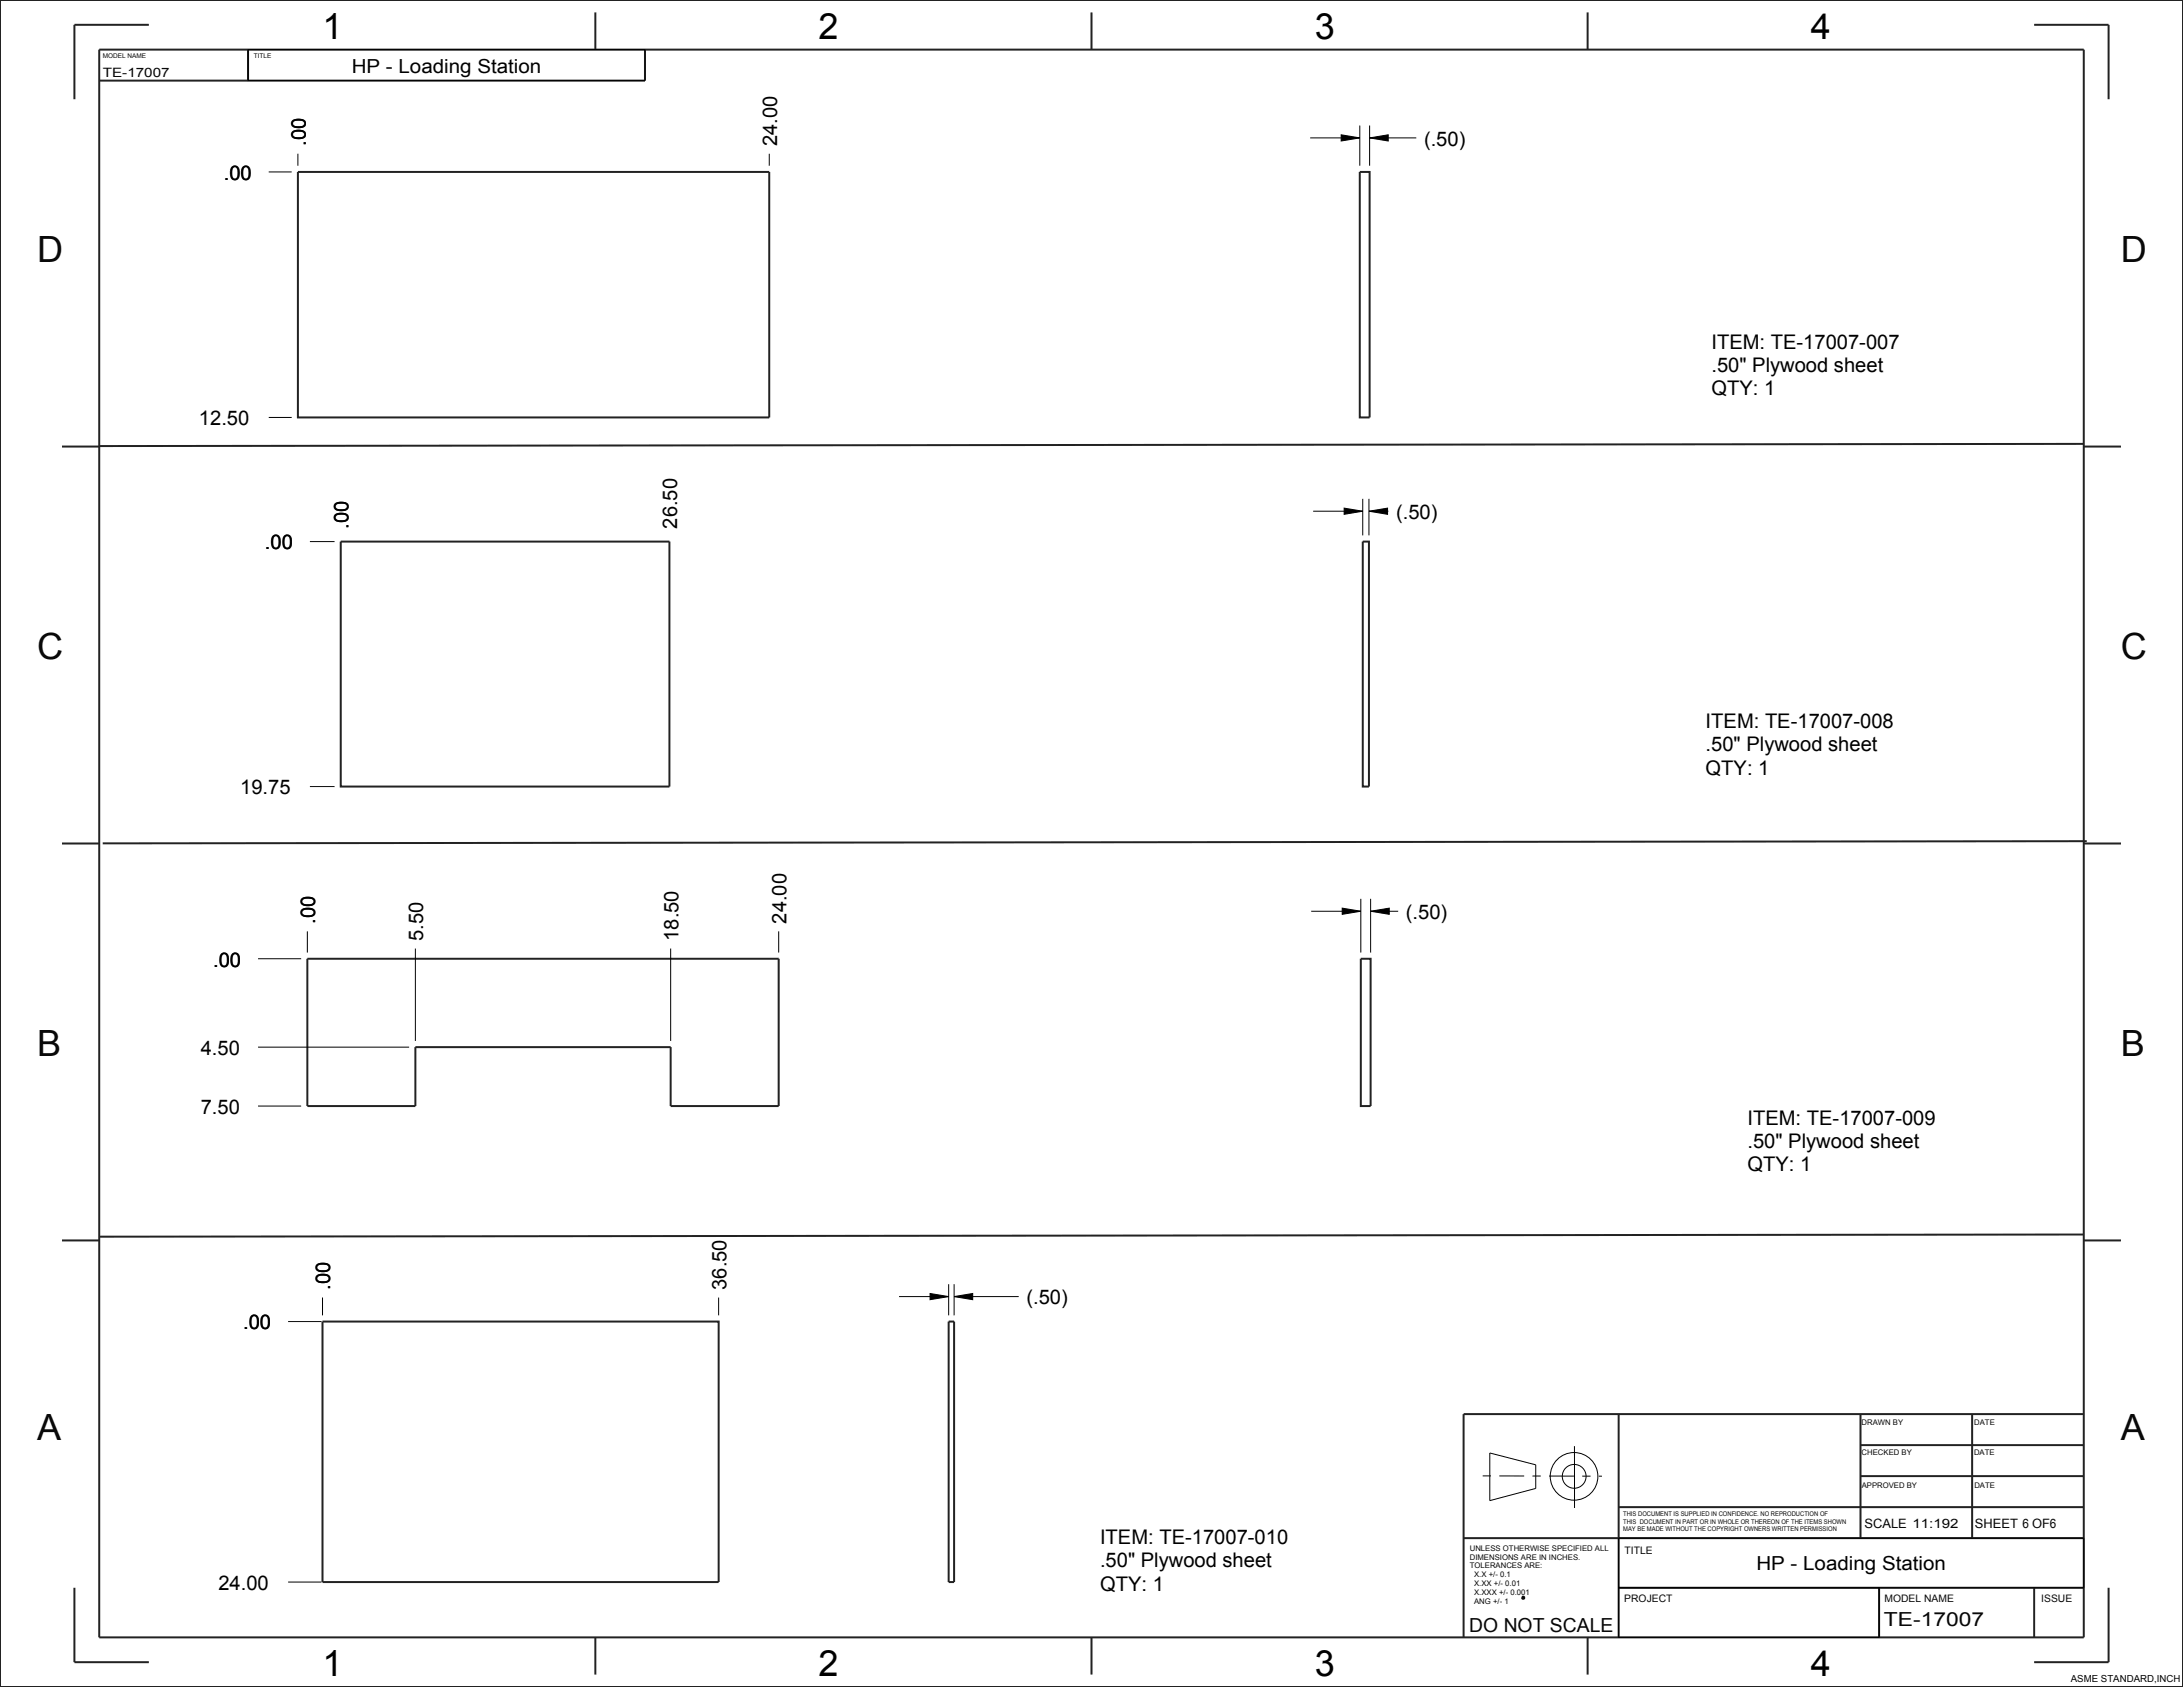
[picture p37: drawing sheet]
<svg xmlns="http://www.w3.org/2000/svg" width="559mm" height="432mm" viewBox="0 0 559 432" stroke-linecap="round" stroke-linejoin="round" font-family="sans-serif">
<defs><g id="words">
<g font-size="9.2">
<text x="82.5" y="9.9">1</text>
<text x="209.5" y="9.9">2</text>
<text x="336.5" y="9.9">3</text>
<text x="463.5" y="9.9">4</text>
<text x="82.5" y="429">1</text>
<text x="209.5" y="429">2</text>
<text x="336.5" y="429">3</text>
<text x="463.5" y="429">4</text>
</g>
<g font-size="9.2" fill="#060606">
<text x="9.5" y="67.1">D</text>
<text x="542.9" y="67.1">D</text>
<text x="9.5" y="168.7">C</text>
<text x="542.9" y="168.7">C</text>
<text x="9.5" y="270.3">B</text>
<text x="542.9" y="270.3">B</text>
<text x="9.5" y="368.7">A</text>
<text x="542.9" y="368.7">A</text>
</g>
<g font-size="5.2">
<text x="78.2" y="37.4" transform="rotate(-90 78.2 37.4)">.00</text>
<text x="198.9" y="37.4" transform="rotate(-90 198.9 37.4)">24.00</text>
<text x="364.5" y="37.3">(.50)</text>
<text x="57.3" y="46">.00</text>
<text x="438.1" y="89.3">ITEM: TE-17007-007</text>
<text x="438.1" y="95.3">.50&quot; Plywood sheet</text>
<text x="438.1" y="101.2">QTY: 1</text>
<text x="50.9" y="108.8">12.50</text>
<text x="89.2" y="135.3" transform="rotate(-90 89.2 135.3)">.00</text>
<text x="173.3" y="135.3" transform="rotate(-90 173.3 135.3)">26.50</text>
<text x="357.4" y="132.8">(.50)</text>
<text x="67.8" y="140.6">.00</text>
<text x="436.6" y="186.4">ITEM: TE-17007-008</text>
<text x="436.6" y="192.3">.50&quot; Plywood sheet</text>
<text x="61.5" y="203.3">19.75</text>
<text x="436.6" y="198.3">QTY: 1</text>
<text x="80.7" y="236.4" transform="rotate(-90 80.7 236.4)">.00</text>
<text x="201.3" y="236.4" transform="rotate(-90 201.3 236.4)">24.00</text>
<text x="359.9" y="235.2">(.50)</text>
<text x="108.3" y="240.8" transform="rotate(-90 108.3 240.8)">5.50</text>
<text x="173.7" y="240.8" transform="rotate(-90 173.7 240.8)">18.50</text>
<text x="54.5" y="247.4">.00</text>
<text x="51.4" y="270">4.50</text>
<text x="51.4" y="285.1">7.50</text>
<text x="447.3" y="287.9">ITEM: TE-17007-009</text>
<text x="447.3" y="293.9">.50&quot; Plywood sheet</text>
<text x="447.3" y="299.8">QTY: 1</text>
<text x="84.5" y="330.1" transform="rotate(-90 84.5 330.1)">.00</text>
<text x="185.9" y="330.1" transform="rotate(-90 185.9 330.1)">36.50</text>
<text x="262.8" y="333.9">(.50)</text>
<text x="62.2" y="340.2">.00</text>
<text x="281.6" y="395.2">ITEM: TE-17007-010</text>
<text x="281.6" y="401.2">.50&quot; Plywood sheet</text>
<text x="55.9" y="406.9">24.00</text>
<text x="281.6" y="407.1">QTY: 1</text>
</g>
<g font-size="5">
<text x="90" y="18.6">HP - Loading Station</text>
<text x="449.6" y="402">HP - Loading Station</text>
</g>
<g font-size="5" fill="#060606">
<text x="376.1" y="417.6">DO NOT SCALE</text>
<text x="482.2" y="416.2">TE-17007</text>
</g>
<g font-size="3.3" fill="#060606">
<text x="26.3" y="19.8">TE-17007</text>
<text x="477.3" y="391">SCALE 11:192</text>
<text x="505.6" y="391.1">SHEET 6 OF6</text>
</g>
<g font-size="2.6" fill="#060606">
<text x="415.9" y="397.9">TITLE</text>
<text x="415.8" y="410.1">PROJECT</text>
<text x="482.4" y="410">MODEL NAME</text>
<text x="522.5" y="410.1">ISSUE</text>
</g>
<text font-size="2.5" x="530.1" y="430.5">ASME STANDARD,INCH</text>
<g font-size="2" fill="#060606">
<text x="476.5" y="364.7">DRAWN BY</text>
<text x="505.4" y="364.7">DATE</text>
<text x="476.5" y="372.5">CHECKED BY</text>
<text x="505.3" y="372.5">DATE</text>
<text x="476.6" y="380.8">APPROVED BY</text>
<text x="505.4" y="380.8">DATE</text>
<text x="376.2" y="396.9">UNLESS OTHERWISE SPECIFIED ALL</text>
<text x="376.2" y="399.2">DIMENSIONS ARE IN INCHES.</text>
<text x="376.2" y="401.5">TOLERANCES ARE:</text>
<text x="377.3" y="403.8">X.X +/- 0.1</text>
<text x="377.3" y="406">X.XX +/- 0.01</text>
<text x="377.3" y="408.3">X.XXX +/- 0.001</text>
<text x="377.3" y="410.6">ANG +/- 1</text>
</g>
<g font-size="1.7" fill="#060606">
<text x="26.3" y="14.9">MODEL NAME</text>
<text x="65" y="14.8">TITLE</text>
<text x="415.5" y="388.1">THIS DOCUMENT IS SUPPLIED IN CONFIDENCE. NO REPRODUCTION OF</text>
<text x="415.5" y="390">THIS DOCUMENT IN PART OR IN WHOLE OR THEREON OF THE ITEMS SHOWN</text>
<text x="415.5" y="391.9">MAY BE MADE WITHOUT THE COPYRIGHT OWNERS WRITTEN PERMISSION</text>
</g>
</g></defs>
<path d="M389.8 408.7l.4 .1-.2 .4-.4-.1z" fill="none" stroke="#060606" stroke-width=".51"/>
<path d="M343.3 34.5l4.8 .8-4.8 .8zM350.6 35.3l4.8-.8v1.6zM344.1 130.1l4.7 .8-4.7 .7zM350.4 130.9l4.8-.8v1.5zM343.6 232.4l4.7 .8-4.7 .8zM350.9 233.2l4.7-.8v1.6zM238.1 331.1l4.7 .8-4.7 .8zM244.2 331.9l4.8-.8v1.6z" fill="#000"/>
<g fill="none" stroke="#000" stroke-width=".26">
<path d="M63.5 12.7h101.6v7.9h-101.6zM76.3 39.4v3M196.9 39.4v3M335.4 35.3h12.7M343.3 34.5l4.8 .8-4.8 .8zM348.1 32.1v10.3M350.6 35.3l4.8-.8v1.6zM350.6 32.1v10.3M350.6 35.3h11.9M68.8 44h5.9M68.8 106.8h5.9M79.3 138.6h6.3"/>
<path d="M336.1 130.9h12.7M344.1 130.1l4.7 .8-4.7 .7zM348.8 127.7v9.3M350.4 130.9l4.8-.8v1.5zM350.4 127.7v9.3M350.4 130.9h5M79.3 201.3h6.3M78.7 238.4v5.4M199.3 238.4v5.4M335.6 233.2h12.7M343.6 232.4l4.7 .8-4.7 .8zM348.3 230.1v13.7"/>
<path d="M350.9 233.2l4.7-.8v1.6zM350.9 230.1v13.7M350.9 233.2h7M66.1 245.4h11M106.3 242.8v23.6M171.7 242.8v23.6M66.1 268h38.6M66.1 283.1h11M73.8 338.3h8.5M82.6 332.1v4.6M184 332.1v4.6M230.1 331.9h12.7"/>
<path d="M238.1 331.1l4.7 .8-4.7 .8zM242.8 328.7v8M244.2 331.9l4.8-.8v1.6zM244.2 328.7v8M244.2 331.9h16.6M381.4 371.9l11.7 3v6.1l-11.7 3.1zM403 370.2v15.8M414.3 393.7h119.1v12.7h-119.1zM73.8 404.9h8.5M414.3 406.4h66.7v12.7h-66.7z"/>
<circle cx="402.9" cy="377.9" r="6.1"/>
<circle cx="403" cy="377.9" r="3"/>
</g>
<path d="M379.5 377.8h30.6" fill="none" stroke="#000" stroke-width=".26" stroke-dasharray="2.1 2.1 6.4 2.1" stroke-linecap="butt"/>
<g fill="none" stroke="#222" stroke-width=".51">
<path d="M0 0h558.8v431.8h-558.8zM25.4 12.7h508v406.4h-508zM38.1 6.3h-19.1v19.1M63.5 12.7v7.9M152.4 3.2v9.5M165.1 12.7v7.9h-139.7M279.4 3.2v9.5M406.4 3.2v9.5M520.7 6.3h19.1v19.1M76.3 44h120.6v62.8h-120.6zM348.1 44h2.5v62.8h-2.5zM15.9 114.3h9.5"/>
<path d="M533.4 113.6l-507.9 .6M533.4 114.3h9.5M87.2 138.6h84.2v62.7h-84.2zM348.8 138.6h1.6v62.7h-1.6zM15.9 215.9h9.5M533.4 215.9h9.5M534.2 215.3l-507.9 .6M78.7 245.4h120.6v37.7h-27.6v-15.1h-65.4v15.1h-27.6zM348.3 245.4h2.6v37.7h-2.6zM15.9 317.5h9.5M533.4 317.5h9.5M533.4 316l-507.8 .5"/>
<path d="M82.6 338.3h101.4v66.6h-101.4zM242.8 338.3h1.4v66.6h-1.4zM414.3 361.9v57.2M476.3 377.8h57.1M476.3 369.9h57.1M476.3 361.9v31.8M504.8 361.9v31.8M533.4 361.9h-158.7v57.2M374.7 393.7h158.7M414.3 385.8h119.1M19 406.4v19h19.1M152.4 419.1v9.5"/>
<path d="M279.4 419.1v9.5M406.4 419.1v9.5M414.3 406.4h119.1M481 406.4v12.7M520.7 406.4v12.7M539.8 406.4v19h-19.1"/>
</g>
<use href="#words"/>
</svg>
